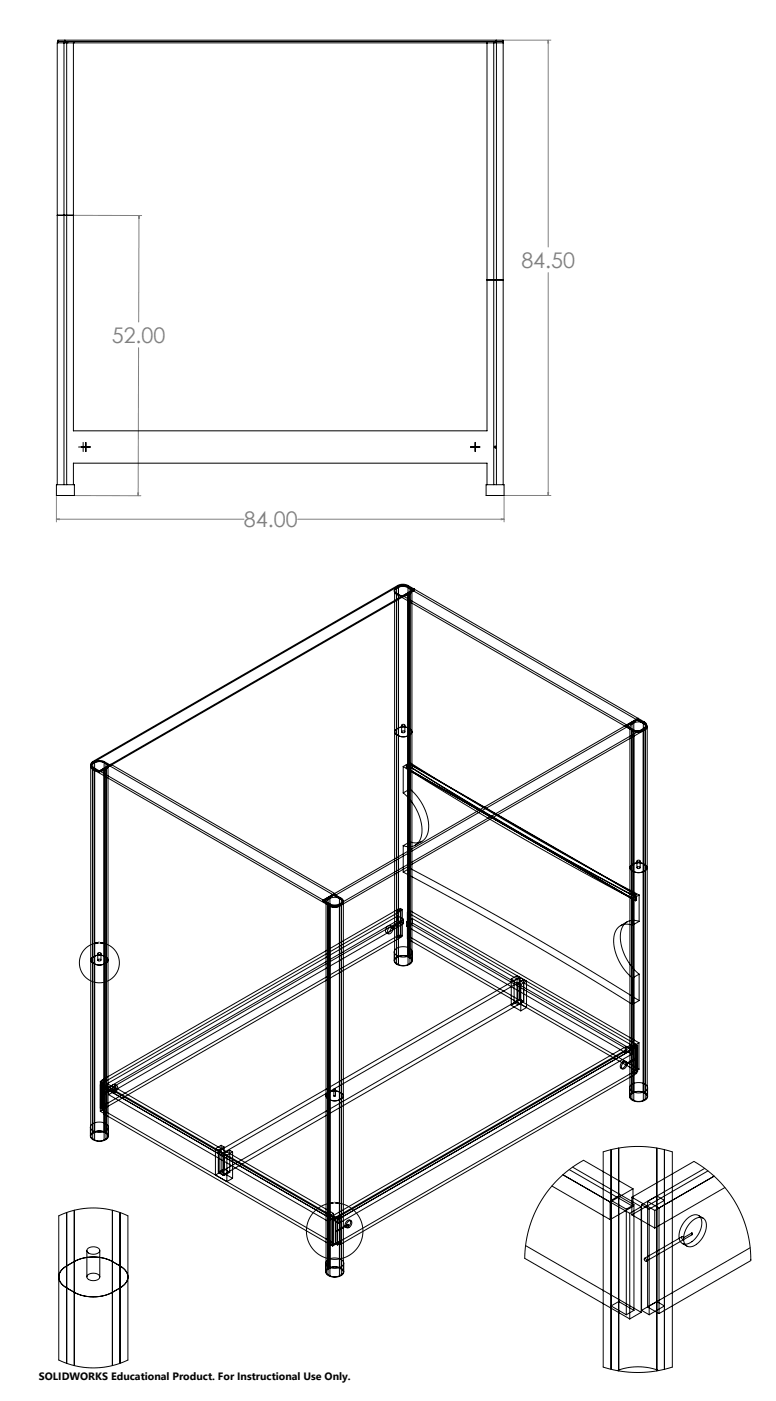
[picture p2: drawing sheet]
<svg xmlns="http://www.w3.org/2000/svg" width="914mm" height="1651mm" viewBox="0 0 914 1651" stroke-linecap="round" stroke-linejoin="round" font-family="sans-serif">
<defs><g id="words">
<g font-size="25.4" fill="#808080">
<text x="614" y="316">84.50</text>
<text x="132" y="404">52.00</text>
<text x="287" y="622">84.00</text>
</g>
<text font-size="12.6" x="46" y="1626">SOLIDWORKS Educational Product. For Instructional Use Only.</text>
<g font-size="4.2">
<text x="116" y="1113">B</text>
<text x="393" y="1419">A</text>
</g>
</g></defs>
<g fill="none" stroke="#000" stroke-width="1.18">
<path d="M93 527h14M98 521v4M98 526v1M98 528v4M101 521v4M101 526v1M101 528v4M554 527h5M559 527h2M560 521v4M560 526v1M560 528v4"/>
<path d="M561 527h5M582 527h.1M582 527h3M583 528h.1M583 525h.1M583 526v1M584 526v2M113 1111h3l-3 1zM118 1111l9 2 7 5 5 8 2 9-2 8-5 8-7 5-9 2-10-1-7-5-5-7-2-10 1-8 5-8 7-6 9-2M118 1111h4l-1 1zM390 1417l3 1h-3zM393 1418l-7 1-6 2-5 3-5 4-4 6-3 5-2 12 1 7 2 6 7 10 4 4 6 3 12 3h7l6-2 6-3 6-5 4-5 3-5 2-6 1-7-1-7-2-6-3-6-4-5-5-4-6-3-12-2"/>
<path d="M395 1418l4-1-1 1z"/>
</g>
<g fill="none" stroke="#808080" stroke-width="1.18">
<path d="M594 47h55M646 47l1 4h-2zM646 47v244M69 254h98M164 254v3h-1zM164 254l-1 126M646 321v263M163 410v174M66 585v30M68 584h98M162 581h1v3zM594 585v30"/>
<path d="M595 584h54M645 581h2l-1 3zM66 612l4-1v1zM66 612h221M351 612h243M591 611l3 1h-3z"/>
</g>
<path d="M66 584h1M66 583v1M67 584h-1M593 584h2M594 584h.1M594 583v1" fill="none" stroke="#c0c0c0" stroke-width="1.18"/>
<path d="M390 1417l3 1h-3zM395 1418l4-1-1 1zM113 1111h3l-3 1zM118 1111h4l-1 1z" fill="#000"/>
<path d="M66 612l4-1v1zM591 611l3 1h-3zM645 581h2l-1 3zM646 47l1 4h-2zM162 581h1v3zM164 254v3h-1z" fill="#808080"/>
<g fill="none" stroke="#000" stroke-width="1.18">
<path d="M68 49h525M75 51h-8v520M75 51v520M75 51h4M76 47h-8v4M76 47v4M76 47h509M79 51h8M79 51v520M79 49v2M87 51h495M87 49v2"/>
<path d="M574 49v459h-487v-457M582 51h3M582 51v520M582 49v2M585 47h8v524M585 47v4M585 51h8M585 51v520M67 254h20M574 330h19M66 571h22v13h-22zM87 571v-25h487v25"/>
<path d="M573 571h21v13h-21zM465 696v1M465 697v435M467 692l-2 2v3l10 6M467 692v443M469 690l5-2 7 2M469 691l4-1h5l10 6M469 692l-4 4v2l1 2 280 161M469 692l5-1 7 1M469 690v2M469 691l-359 208M469 690l-359 207"/>
<path d="M469 691l-2 1M470 692l-5 4v2l2 2a13 13 0 0 0 16 0l2-3-2-4M470 692l5-1 6 1M470 692v445M481 690v2M481 690l279 161M481 692l279 162M481 692v445M481 692l2 1M483 693v442M485 697v435M488 696l-371 214"/>
<path d="M488 694l-371 214M488 694v2M488 696l-13 7M488 694l-13 8M475 702l263 152M475 702v1M473 855v7M473 854h3l1 1-2 1-1-1zM477 855v7M738 854v3l-344 199M742 857v435M745 853l-3 4 3 3a13 13 0 0 0 15 0l3-3-3-4"/>
<path d="M745 853v442M747 852l5-1 6 1M747 852v445M747 852l-2 1M752 848l8 5 2 1-1 4-3 2M752 847v1M752 848l-14 8 8 4M752 847l-14 7M752 847l-371 214M758 852v445M758 852l2 1M760 854l2 3-1 2-1 1"/>
<path d="M760 858l-360 207-5 2-6-2M760 851l2 3-1 2-1 2M760 851v3M760 858v2M760 853v442M762 854v3M763 857v435M466 860l1-1a13 13 0 0 1 16 0l2 3-2 4a13 13 0 0 1-16 0l-2-3zM474 862l2-1 1 2h-2h-2zM746 861l5 2 7-2M746 860l5 1 7-1M746 860v1"/>
<path d="M758 860v1M758 861l-356 206M760 860l-2 1M110 899l-3 2 1 3 9 6M110 900l-3 3 1 2 2 2M110 897l-3 3 1 2 2 2M110 897v3M111 898l6-2 6 2M111 899l6-2 6 2M111 898v445M111 898l-1 1M111 899l-1 1"/>
<path d="M111 899l-2 1M123 899l279 161M123 898v445M123 898l8 4M482 900v7v-7M482 900l267 154M482 900h.1M107 903v436M107 901v2M109 900l-2 3 2 3a13 13 0 0 0 16 0l2-3-2-3v442M109 900v442M110 904v3"/>
<path d="M110 907l279 161M110 904l279 161M117 908v2M127 903v436M131 901l263 152M131 902l-14 8M131 901v1M131 901l-14 7M475 903l71 44 71 42 57 32 71 38M475 903v31M479 901l71 44 71 42 71 40 57 30-4 2M479 906l270 155"/>
<path d="M479 901l-4 2M479 901v5M479 901l4-2 71 43 71 42 71 40 57 31M479 901l100 60 85 49 85 47 4-2M479 905l270 156M479 901v4M479 905v1M475 934l8-4a57 57 0 0 1 21 52 15 15 0 0 1-21 10l-8 5M475 934a57 57 0 0 1 21 52 15 15 0 0 1-21 11M475 997v31M497 992l-8 4M751 1015v7"/>
<path d="M751 1014h2l1 1-2 1zM754 1015v7M475 1028l8-5 43 23 113 64 114 69M475 1028l71 38 71 40 71 43 57 35M743 1020l2-1a13 13 0 0 1 15 0l3 3-3 4a13 13 0 0 1-15 0l-3-3zM751 1022l2-1 1 2-2 1zM389 1059l5-2 6 2v444M389 1059v444M389 1059l-2 1M394 1053v3M394 1053l-13 8M394 1056l8 4"/>
<path d="M402 1059l2 2v2a13 13 0 0 1-14 4l-9-5M402 1060l2 3v2l-2 2M402 1059l-8-5-13 8M402 1059v443M745 1059v31M749 1054v7M749 1054h.1M753 1055v31M381 1061v1M384 1063v436M387 1060l-3 3 3 4a13 13 0 0 0 15 0l3-4-3-3M387 1060v442"/>
<path d="M389 1065v3M402 1067a13 13 0 0 1-13 1M404 1062l1 437M469 1079v6M469 1079l-343 198M469 1079l6 4M469 1071l-350 202M469 1071v32l3 2M469 1071l3 2M472 1071l-5 2 3 1 4-2M472 1071v31M472 1071l2 1"/>
<path d="M472 1073l-349 202-4-2M472 1073v32M474 1072v31M480 1075l270 156M480 1075v31M483 1073l270 156M483 1073l-3 2M483 1073v31M749 1061h.1M455 1099l2 1M456 1092a2.7 2.7 0 0 1 4-1 2.7 2.7 0 0 1 0 4 4 4 0 0 1-2 4 4 4 0 0 1-4-1l1-3zM459 1093a2.7 2.7 0 0 1 4-1 2.7 2.7 0 0 1 0 5 4 4 0 0 1-2 3 4 4 0 0 1-4-1v-3z"/>
<path d="M460 1091l2 1M469 1085l6 3M469 1085l-343 197M473 1086v1zM473 1086l-12 7M473 1087l-11 7M475 1083v5M475 1083l-342 198M475 1088l-342 198M479 1086v6M479 1086l258 149M479 1092l258 148"/>
<path d="M486 1083l258 148M486 1083v5M486 1088l-7 4M486 1083l-7 3M486 1088l259 149-346 199M739 1086l-8 5M745 1090a16 16 0 0 0-22 16 61 61 0 0 0 22 47M753 1086a16 16 0 0 0-22 16 60 60 0 0 0 22 46M753 1086l-8 4M466 1119l5-3h8l5 3 2 3-2 3-3 2-5 1-5-1-4-1-2-2v-3zM472 1102l-353 202M472 1102l2 1"/>
<path d="M472 1105l-349 201-4-2M474 1103l-4 2-3-1M480 1106l270 156M483 1104l270 156M483 1104l-3 2M108 1129l1-1a13 13 0 0 1 16 0l2 3-2 4a13 13 0 0 1-16 0l-2-3zM115 1124v7M115 1123h3l1 1-3 1zM115 1131l3-1 1 2h-2h-2zM119 1124v7M465 1122v10M466 1129l5-3h8l5 3 2 4-2 3-3 1-9 1-4-2-3-2v-2z"/>
<path d="M467 1135l-2-3 2-3a13 13 0 0 1 16 0l2 3-2 3M467 1135l3 2M470 1137l5 1 6-1M483 1135l-2 2M486 1122v10M602 1154l4 2M602 1154v31M606 1156v26M609 1150l-7 4M609 1150l4 2M609 1150v31l-7 4M610 1158l4 2"/>
<path d="M610 1158v26M613 1152v26M613 1152l4 2M613 1152l-355 204M613 1152l-7 4M613 1152v26l-7 4M617 1154l-354 205M617 1154v26M617 1154l3 2M617 1154l-7 4M620 1156v31l-6 4M620 1156l-6 4"/>
<path d="M745 1153v31M753 1148v31M753 1148l-8 5M613 1178l4 2M613 1178l-355 204M614 1160v31M753 1179l-8 5M602 1185l12 6M606 1182l4 2M617 1180l-354 205M617 1180l-7 4M737 1235v5"/>
<path d="M738 1238v-5l-345 199M738 1238l7 4-346 200M738 1238l-345 200M744 1231v5l-7 4M744 1231l-7 4M749 1231l2 1M749 1231l-4 2 2 1 4-2M749 1231v31M750 1231v31M750 1234l-349 202M750 1234l-3-2-350 202M750 1234v31"/>
<path d="M751 1232v31M753 1229v31M753 1229l-3 2M732 1259l1 1M733 1252a2.6 2.6 0 0 1 4-1 2.6 2.6 0 0 1 0 4 4 4 0 0 1-2 3 4 4 0 0 1-4 0v-3zM734 1253a2.8 2.8 0 0 1 5-1 2.8 2.8 0 0 1-1 4 3 3 0 0 1-2 3 3 3 0 0 1-4-1l1-3zM737 1254v1M739 1253h-1l1 1M739 1253v1M739 1253l-2 1M739 1254l-2 1M750 1246l-12 7"/>
<path d="M750 1247l-11 7M753 1260l-3 2M118 1275v35M118 1279l2-2 5 3-2 1zM118 1275l2 1M118 1275l5-3 2 1-5 3M119 1273v31M120 1276v32M126 1280l269 155M126 1280v31M126 1280l-4 2M126 1277l7 4"/>
<path d="M126 1277v5M132 1279a2.7 2.7 0 0 1 4 0 2.7 2.7 0 0 1 0 4 4 4 0 0 1-2 3 4 4 0 0 1-4-1v-3zM135 1278l3 1M743 1279l6-3h6l6 2 2 2v2l-1 3-3 2-5 1h-5l-3-2-3-2-1-2zM749 1262l-4 2 2 2 4-3M749 1262l2 1M750 1265l-3-2-350 202M750 1265l-349 202M122 1282l270 155M122 1282v31M126 1282l7 4M128 1290l258 149"/>
<path d="M130 1284l1 1zM130 1284l-11 6M131 1285l-11 6M133 1281v5M134 1281a2.7 2.7 0 0 1 4-1 2.7 2.7 0 0 1 0 4 4 4 0 0 1-2 3 4 4 0 0 1-4-1v-3zM135 1281l-7 4v5M135 1281v5M135 1281l258 149M135 1286l-7 4M135 1286l258 149M385 1289l2-1a13 13 0 0 1 15 0l3 3-3 4a13 13 0 0 1-15 0l-3-3zM393 1284v7"/>
<path d="M394 1291l1 1h-1zM395 1284v7M742 1282v10M743 1289l6-2 6-1 6 3 2 1v3l-1 2-3 2-5 1h-5l-3-1-3-2-1-3zM745 1295l-3-3 3-3a13 13 0 0 1 15 0l3 3-3 3M745 1295l2 2M747 1297l5 1 6-1M760 1295l-2 2M763 1282v10M118 1306l5-3 2 1-5 3zM120 1308l5 3-2 1-5-2M120 1308l-2 2"/>
<path d="M122 1313l270 155M126 1311l269 155M126 1311l-4 2M107 1328v11M108 1325l5-2h7l6 2 1 2 1 2-2 3-3 1-4 1h-6l-3-1-3-2v-3zM108 1336l5-3h7l6 2 1 2 1 2-2 3-3 2-4 1h-6l-3-2-3-2v-2zM128 1328v11M109 1342l-2-3 2-3a13 13 0 0 1 16 0l2 3-2 3M109 1342l2 1M111 1343l5 2 7-2M125 1342l-2 1M254 1354v31l7-4"/>
<path d="M254 1354l3 2M257 1356v25M258 1356l5 3M258 1356v26M261 1350l-7 4M261 1350v31M261 1350l3 2M263 1359v26M264 1352v33M264 1352l-7 4M271 1356l-7 3 3 2M271 1356l3 1"/>
<path d="M271 1356v25M274 1357l-7 4M274 1357v32M711 1357l18-4 20-2 22 1 21 5v254h-1l-21 5-20 1-21-1-18-5zM720 1355v259M729 1353v263M774 1353v263M783 1355v259M267 1361v31l7-3M671 1378l75 44M675 1375l81 47M830 1377l-74 43"/>
<path d="M834 1380l-89 52M257 1381l7-3 7 3M257 1381l7 4M258 1382l5 3M261 1381l13 8M271 1381l-7 4M650 1398l69 39M663 1384l79 46M854 1399l-82 48M745 1411l73-42 11 7 11 9 10 10 9 10 7 11 7 13 4 11 4 14 3 15 1 17-108 62M745 1411v21M745 1411l27 15"/>
<path d="M746 1401l-58-34-7 4-14 10-12 11-10 12-9 15-7 14-6 15-3 17-2 17v1l124 71M746 1401l-27 16v20M746 1401v21M747 1420v124M747 1420l-9 5M747 1420l-18-11-9 6 18 10M756 1420v124M756 1420l9 5M774 1409l9 6-18 10M69 1433l10-4 10-3 21-3 20 3 11 3 10 4-1 170-20 7-10 2h-12l-21-3-18-6zM79 1429v178M88 1426v183"/>
<path d="M132 1426v183M141 1429v178M391 1436v31M392 1437v31M393 1438l6 4M393 1432l6 4M393 1432v6M393 1430l-7 4v5M393 1430v5M393 1435l-7 4M393 1435v31M393 1435l-2 1"/>
<path d="M393 1435l-4-3-2 1 4 3M395 1435v31M395 1435l-3 2M395 1435l5-3 2 1-4 3M395 1435l3 1M397 1434l4 2M397 1434v31M398 1436v31M399 1436v6M401 1436v31M409 1439a2.6 2.6 0 0 1 4-1 2.6 2.6 0 0 1 0 4 4 4 0 0 1-2 4 4 4 0 0 1-4-1v-3zM410 1440a2.6 2.6 0 0 1 4-1 2.6 2.6 0 0 1 0 4 4 4 0 0 1-2 3 4 4 0 0 1-4 0v-3z"/>
<path d="M412 1438l2 1M738 1425v124M742 1430v124M745 1432l27 15M746 1422l-27 15M756 1422l-14 8M756 1422v125M765 1425v124M772 1426v21M777 1424l-14-8v124M777 1424l65-38-70 40M777 1424v124"/>
<path d="M808 1438a12 12 0 0 1 17-4 22 22 0 0 1-6 26 13 13 0 0 1-15 5 16 16 0 0 1-1-19zM823 1432l5 3M407 1444l-11 6M407 1446l2 1M408 1445l-11 6M408 1444h-1l1 1M408 1444v1M410 1443v1M410 1444l-2 1M410 1443l-2 1M803 1458h2v3a2 2 0 0 1-2-1 2 2 0 0 1 0-2zM804 1457l-45 26"/>
<path d="M814 1441a12 12 0 0 1 16-4 22 22 0 0 1-6 26 12 12 0 0 1-16 4 22 22 0 0 1 6-26zM815 1453v2M815 1455l-54 31M815 1453l-10 6M102 1474v31M103 1471l3-1 4-1 5 2a4 4 0 0 1 2 4 4 4 0 0 1-4 3h-4l-5-1a3 3 0 0 1-1-6zM118 1474v31M393 1466l-2 1M393 1466l-4-3-2 1 4 3M395 1466l-3 2M395 1466l3 1M395 1466l5-3 2 1-4 3"/>
<path d="M397 1465l4 2M619 1468l137 79M804 1465l5 3M884 1470l-121 70M74 1495l5-3a51 51 0 0 1 31-11 51 51 0 0 1 31 11 13 13 0 0 1 7 21 49 49 0 0 1-18 11 50 50 0 0 1-42-1 45 45 0 0 1-16-10 12 12 0 0 1 2-18zM384 1489v10M385 1496l6-3h7l6 3 1 4-2 2-3 2-4 1h-5l-4-2-2-2-1-3zM386 1485l5-2h7l5 2 2 2v2l-2 3-3 2-4 1-5-1-4-1-3-3v-2zM405 1489v10M759 1483a1.7 1.7 0 0 1 3 1 1.7 1.7 0 0 1-2 2l-1-2zM103 1503l6-3 6 2a4 4 0 0 1 2 4 4 4 0 0 1-4 3h-5l-4-1a3 3 0 0 1-1-5zM387 1502l-3-3 3-3a13 13 0 0 1 15 0l3 3-3 3"/>
<path d="M387 1502l2 1M389 1503l5 2 6-2M402 1502l-2 1M747 1544l-9 5M747 1544l-18-10-9 5 18 10M756 1547l-14 7M756 1544l9 5M756 1544l18-10 9 5-18 10M763 1540l14 8M776 1615a69 69 0 0 0-49 0"/>
<circle cx="461" cy="1093" r=".4"/>
<circle cx="750" cy="1247" r=".4"/>
<circle cx="119" cy="1291" r=".4"/>
<circle cx="394" cy="1284" r=".8"/>
<circle cx="397" cy="1451" r=".4"/>
</g>
<use href="#words"/>
</svg>
